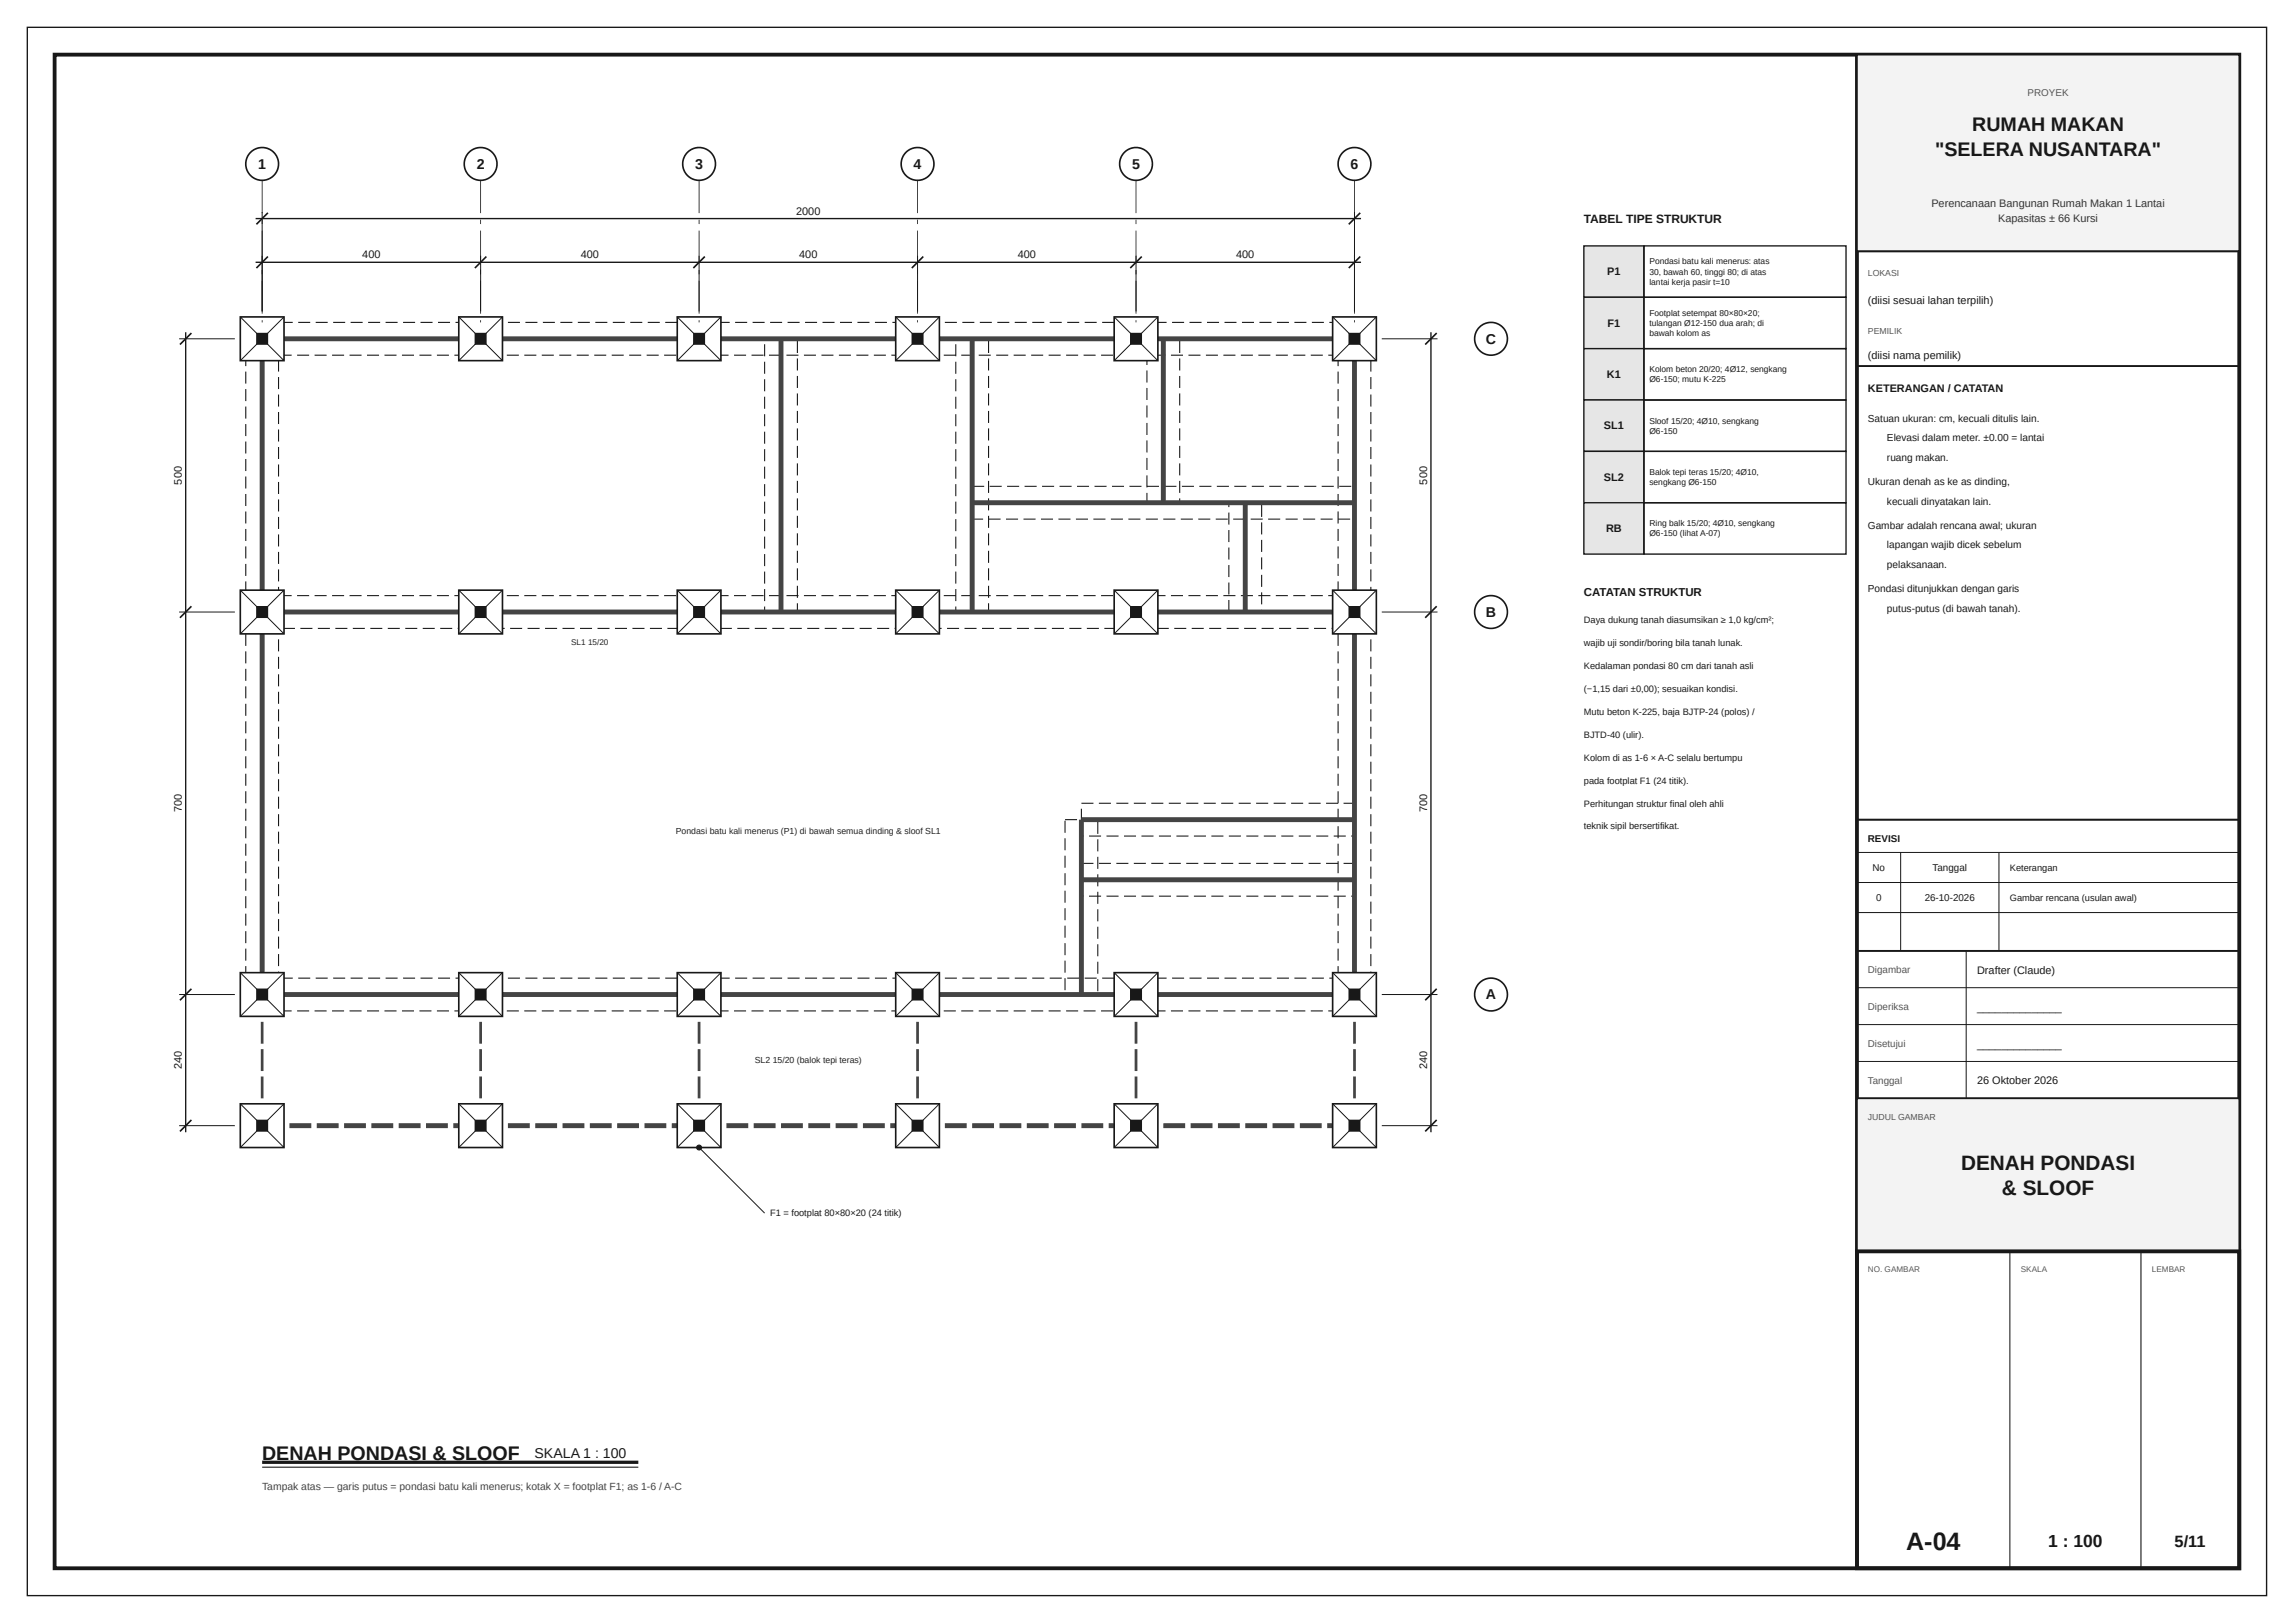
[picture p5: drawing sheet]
<svg xmlns="http://www.w3.org/2000/svg" width="420mm" height="297mm" viewBox="0 0 420 297" stroke-linecap="round" stroke-linejoin="round" font-family="sans-serif">
<defs><g id="words">
<text font-size="4.6" fill="#15191d" x="349" y="283.6">A-04</text>
<g font-size="3.8" fill="#15191d">
<text x="359.1" y="214">DENAH PONDASI</text>
<text x="366.6" y="218.6">&amp; SLOOF</text>
</g>
<g font-size="3.6" fill="#15191d">
<text x="354.3" y="28.5">&quot;SELERA NUSANTARA&quot;</text>
<text x="361.1" y="24">RUMAH MAKAN</text>
<text x="48" y="267.3">DENAH PONDASI &amp; SLOOF</text>
</g>
<text font-size="3.2" fill="#15191d" x="375" y="283.1">1 : 100</text>
<text font-size="3" fill="#15191d" x="398.2" y="283">5/11</text>
<g font-size="2.6" fill="#15191d">
<text x="47.3" y="30.9">1</text>
<text x="87.3" y="30.9">2</text>
<text x="127.3" y="30.9">3</text>
<text x="167.3" y="30.9">4</text>
<text x="207.3" y="30.9">5</text>
<text x="247.3" y="30.9">6</text>
<text x="272.1" y="62.9">C</text>
<text x="272.1" y="112.9">B</text>
<text x="272.1" y="182.9">A</text>
<text x="97.9" y="266.9">SKALA 1 : 100</text>
</g>
<text font-size="2.2" fill="#15191d" x="290" y="40.8">TABEL TIPE STRUKTUR</text>
<text font-size="2.1" fill="#15191d" x="290" y="109.1">CATATAN STRUKTUR</text>
<g font-size="2" fill="#15191d">
<text x="145.8" y="39.3">2000</text>
<text x="66.3" y="47.3">400</text>
<text x="106.3" y="47.3">400</text>
<text x="146.3" y="47.3">400</text>
<text x="186.3" y="47.3">400</text>
<text x="226.3" y="47.3">400</text>
<text x="294.3" y="50.4">P1</text>
<text x="294.3" y="59.8">F1</text>
<text x="342" y="55.7">(diisi sesuai lahan terpilih)</text>
<text x="342" y="65.7">(diisi nama pemilik)</text>
<text x="294.2" y="69.2">K1</text>
<text x="342" y="71.7">KETERANGAN / CATATAN</text>
<text x="293.7" y="78.6">SL1</text>
<text x="33.3" y="88.7" transform="rotate(-90 33.3 88.7)">500</text>
<text x="261.3" y="88.7" transform="rotate(-90 261.3 88.7)">500</text>
<text x="293.7" y="88">SL2</text>
<text x="294.1" y="97.4">RB</text>
<text x="33.3" y="148.7" transform="rotate(-90 33.3 148.7)">700</text>
<text x="261.3" y="148.7" transform="rotate(-90 261.3 148.7)">700</text>
<text x="362" y="178.2">Drafter (Claude)</text>
<text x="362" y="184.9">______________</text>
<text x="362" y="191.7">______________</text>
<text x="33.3" y="195.7" transform="rotate(-90 33.3 195.7)">240</text>
<text x="261.3" y="195.7" transform="rotate(-90 261.3 195.7)">240</text>
<text x="362" y="198.4">26 Oktober 2026</text>
</g>
<g font-size="2" fill="#333">
<text x="353.6" y="37.8">Perencanaan Bangunan Rumah Makan 1 Lantai</text>
<text x="365.8" y="40.5">Kapasitas ± 66 Kursi</text>
</g>
<text font-size="1.9" fill="#444" x="48" y="272.7">Tampak atas — garis putus = pondasi batu kali menerus; kotak X = footplat F1; as 1-6 / A-C</text>
<g font-size="1.8" fill="#555">
<text x="371.2" y="17.6">PROYEK</text>
<text x="342" y="178.1">Digambar</text>
<text x="342" y="184.9">Diperiksa</text>
<text x="342" y="191.6">Disetujui</text>
<text x="342" y="198.4">Tanggal</text>
</g>
<g font-size="1.8" fill="#15191d">
<text x="342" y="77.1">Satuan ukuran: cm, kecuali ditulis lain.</text>
<text x="345.5" y="80.7">Elevasi dalam meter. ±0.00 = lantai</text>
<text x="342" y="88.7">Ukuran denah as ke as dinding,</text>
<text x="345.5" y="84.3">ruang makan.</text>
<text x="345.5" y="92.3">kecuali dinyatakan lain.</text>
<text x="342" y="96.7">Gambar adalah rencana awal; ukuran</text>
<text x="345.5" y="100.3">lapangan wajib dicek sebelum</text>
<text x="345.5" y="103.9">pelaksanaan.</text>
<text x="342" y="108.3">Pondasi ditunjukkan dengan garis</text>
<text x="345.5" y="111.9">putus-putus (di bawah tanah).</text>
<text x="342" y="154.1">REVISI</text>
<text x="342.8" y="159.4">No</text>
<text x="353.8" y="159.4">Tanggal</text>
<text x="343.5" y="164.9">0</text>
<text x="352.4" y="164.9">26-10-2026</text>
</g>
<g font-size="1.7" fill="#15191d">
<text x="290" y="114">Daya dukung tanah diasumsikan ≥ 1,0 kg/cm²;</text>
<text x="290" y="118.2">wajib uji sondir/boring bila tanah lunak.</text>
<text x="290" y="122.4">Kedalaman pondasi 80 cm dari tanah asli</text>
<text x="290" y="126.6">(−1,15 dari ±0,00); sesuaikan kondisi.</text>
<text x="290" y="130.8">Mutu beton K-225, baja BJTP-24 (polos) /</text>
<text x="290" y="135">BJTD-40 (ulir).</text>
<text x="290" y="139.2">Kolom di as 1-6 × A-C selalu bertumpu</text>
<text x="290" y="143.4">pada footplat F1 (24 titik).</text>
<text x="290" y="147.6">Perhitungan struktur final oleh ahli</text>
<text x="290" y="151.8">teknik sipil bersertifikat.</text>
<text x="368" y="159.4">Keterangan</text>
<text x="368" y="164.9">Gambar rencana (usulan awal)</text>
<text x="141" y="222.6">F1 = footplat 80×80×20 (24 titik)</text>
</g>
<g font-size="1.6" fill="#555">
<text x="342" y="50.6">LOKASI</text>
<text x="342" y="61.1">PEMILIK</text>
<text x="342" y="205">JUDUL GAMBAR</text>
</g>
<g font-size="1.6" fill="#222">
<text x="123.7" y="152.6">Pondasi batu kali menerus (P1) di bawah semua dinding &amp; sloof SL1</text>
<text x="138.2" y="194.6">SL2</text>
<text x="141.5" y="194.6">15/20 (balok tepi teras)</text>
</g>
<g font-size="1.5" fill="#15191d">
<text x="302" y="48.4">Pondasi batu kali menerus: atas</text>
<text x="302" y="50.2">30, bawah 60, tinggi 80; di atas</text>
<text x="302" y="52.1">lantai kerja pasir t=10</text>
<text x="302" y="57.8">Footplat setempat 80×80×20;</text>
<text x="302" y="59.6">tulangan Ø12-150 dua arah; di</text>
<text x="302" y="61.5">bawah kolom as</text>
<text x="302" y="68.1">Kolom beton 20/20; 4Ø12, sengkang</text>
<text x="302" y="70">Ø6-150; mutu K-225</text>
<text x="302" y="77.5">Sloof 15/20; 4Ø10, sengkang</text>
<text x="302" y="79.4">Ø6-150</text>
<text x="302" y="86.9">Balok tepi teras 15/20; 4Ø10,</text>
<text x="302" y="88.8">sengkang Ø6-150</text>
<text x="302" y="96.3">Ring balk 15/20; 4Ø10, sengkang</text>
<text x="302" y="98.2">Ø6-150 (lihat A-07)</text>
</g>
<g font-size="1.5" fill="#222">
<text x="104.6" y="118">SL1</text>
<text x="107.7" y="118">15/20</text>
</g>
<g font-size="1.5" fill="#555">
<text x="342" y="232.7">NO. GAMBAR</text>
<text x="370" y="232.7">SKALA</text>
<text x="394" y="232.7">LEMBAR</text>
</g>
</g></defs>
<path d="M48 62h200v120h-200zM143 62v50M178 62v50M213 62v30M178 92h70M228 92v20M48 112h200M248 150h-50v32M198 161h50" fill="none" stroke="#aaa" stroke-width=".18"/>
<g fill="#15191d">
<path d="M48.2 58.9h2.2v.2h-2.2zM51.4 58.9h2.2v.2h-2.2zM54.6 58.9h2.2v.2h-2.2zM57.8 58.9h2.2v.2h-2.2zM61 58.9h2.2v.2h-2.2zM64.2 58.9h2.2v.2h-2.2zM67.4 58.9h2.2v.2h-2.2zM70.6 58.9h2.2v.2h-2.2zM73.8 58.9h2.2v.2h-2.2zM77 58.9h2.2v.2h-2.2zM80.2 58.9h2.2v.2h-2.2zM83.4 58.9h2.2v.2h-2.2zM86.6 58.9h2.2v.2h-2.2zM89.8 58.9h2.2v.2h-2.2zM93 58.9h2.2v.2h-2.2zM96.2 58.9h2.2v.2h-2.2zM99.4 58.9h2.2v.2h-2.2zM102.6 58.9h2.2v.2h-2.2zM105.8 58.9h2.2v.2h-2.2zM109 58.9h2.2v.2h-2.2zM112.2 58.9h2.2v.2h-2.2zM115.4 58.9h2.2v.2h-2.2zM118.6 58.9h2.2v.2h-2.2zM121.8 58.9h2.2v.2h-2.2zM125 58.9h2.2v.2h-2.2zM128.2 58.9h2.2v.2h-2.2zM131.4 58.9h2.2v.2h-2.2zM134.6 58.9h2.2v.2h-2.2zM137.8 58.9h2.2v.2h-2.2zM141 58.9h2.2v.2h-2.2zM144.2 58.9h2.2v.2h-2.2zM147.4 58.9h2.2v.2h-2.2zM150.6 58.9h2.2v.2h-2.2zM153.8 58.9h2.2v.2h-2.2zM157 58.9h2.2v.2h-2.2zM160.2 58.9h2.2v.2h-2.2zM163.4 58.9h2.2v.2h-2.2zM166.6 58.9h2.2v.2h-2.2zM169.8 58.9h2.2v.2h-2.2zM173 58.9h2.2v.2h-2.2zM176.2 58.9h2.2v.2h-2.2zM179.4 58.9h2.2v.2h-2.2zM182.6 58.9h2.2v.2h-2.2zM185.8 58.9h2.2v.2h-2.2zM189 58.9h2.2v.2h-2.2zM192.2 58.9h2.2v.2h-2.2zM195.4 58.9h2.2v.2h-2.2zM198.6 58.9h2.2v.2h-2.2zM201.8 58.9h2.2v.2h-2.2zM205 58.9h2.2v.2h-2.2zM208.2 58.9h2.2v.2h-2.2zM211.4 58.9h2.2v.2h-2.2zM214.6 58.9h2.2v.2h-2.2zM217.8 58.9h2.2v.2h-2.2zM221 58.9h2.2v.2h-2.2zM224.2 58.9h2.2v.2h-2.2zM227.4 58.9h2.2v.2h-2.2zM230.6 58.9h2.2v.2h-2.2zM233.8 58.9h2.2v.2h-2.2zM237 58.9h2.2v.2h-2.2zM240.2 58.9h2.2v.2h-2.2zM243.4 58.9h2.2v.2h-2.2zM246.6 58.9h2.2v.2h-2.2zM249.8 58.9h1.3v1.1h-.2v-1h.1v.1h-1.2zM250.9 61h.2v2.2h-.2zM249.6 64.9h1.4v.1h-.1v-.8h.2v.9h-1.5zM246.4 64.9h2.2v.2h-2.2zM243.2 64.9h2.2v.2h-2.2zM240 64.9h2.2v.2h-2.2zM236.8 64.9h2.2v.2h-2.2zM233.6 64.9h2.2v.2h-2.2zM230.4 64.9h2.2v.2h-2.2zM227.2 64.9h2.2v.2h-2.2zM224 64.9h2.2v.2h-2.2zM220.8 64.9h2.2v.2h-2.2zM217.6 64.9h2.2v.2h-2.2zM214.4 64.9h2.2v.2h-2.2zM211.2 64.9h2.2v.2h-2.2zM208 64.9h2.2v.2h-2.2zM204.8 64.9h2.2v.2h-2.2zM201.6 64.9h2.2v.2h-2.2zM198.4 64.9h2.2v.2h-2.2zM195.2 64.9h2.2v.2h-2.2zM192 64.9h2.2v.2h-2.2zM188.8 64.9h2.2v.2h-2.2zM185.6 64.9h2.2v.2h-2.2zM182.4 64.9h2.2v.2h-2.2zM179.2 64.9h2.2v.2h-2.2zM176 64.9h2.2v.2h-2.2zM172.8 64.9h2.2v.2h-2.2zM169.6 64.9h2.2v.2h-2.2zM166.4 64.9h2.2v.2h-2.2zM163.2 64.9h2.2v.2h-2.2zM160 64.9h2.2v.2h-2.2zM156.8 64.9h2.2v.2h-2.2zM153.6 64.9h2.2v.2h-2.2zM150.4 64.9h2.2v.2h-2.2zM147.2 64.9h2.2v.2h-2.2zM144 64.9h2.2v.2h-2.2zM140.8 64.9h2.2v.2h-2.2zM137.6 64.9h2.2v.2h-2.2zM134.4 64.9h2.2v.2h-2.2zM131.2 64.9h2.2v.2h-2.2zM128 64.9h2.2v.2h-2.2zM124.8 64.9h2.2v.2h-2.2zM121.6 64.9h2.2v.2h-2.2zM118.4 64.9h2.2v.2h-2.2zM115.2 64.9h2.2v.2h-2.2zM112 64.9h2.2v.2h-2.2zM108.8 64.9h2.2v.2h-2.2zM105.6 64.9h2.2v.2h-2.2zM102.4 64.9h2.2v.2h-2.2zM99.2 64.9h2.2v.2h-2.2zM96 64.9h2.2v.2h-2.2zM92.8 64.9h2.2v.2h-2.2zM89.6 64.9h2.2v.2h-2.2zM86.4 64.9h2.2v.2h-2.2zM83.2 64.9h2.2v.2h-2.2zM80 64.9h2.2v.2h-2.2zM76.8 64.9h2.2v.2h-2.2zM73.6 64.9h2.2v.2h-2.2zM70.4 64.9h2.2v.2h-2.2zM67.2 64.9h2.2v.2h-2.2zM64 64.9h2.2v.2h-2.2zM60.8 64.9h2.2v.2h-2.2zM57.6 64.9h2.2v.2h-2.2zM54.4 64.9h2.2v.2h-2.2zM51.2 64.9h2.2v.2h-2.2zM48 64.9h2.2v.2h-2.2zM44.9 64.8h.2l-.1 .2v-.1h2v.2h-2.1zM44.9 61.6h.2v2.2h-.2zM44.9 58.9h2.3v.2h-2.2v-.1h.1v1.6h-.2z"/>
<path d="M48.2 178.9h2.2v.2h-2.2zM51.4 178.9h2.2v.2h-2.2zM54.6 178.9h2.2v.2h-2.2zM57.8 178.9h2.2v.2h-2.2zM61 178.9h2.2v.2h-2.2zM64.2 178.9h2.2v.2h-2.2zM67.4 178.9h2.2v.2h-2.2zM70.6 178.9h2.2v.2h-2.2zM73.8 178.9h2.2v.2h-2.2zM77 178.9h2.2v.2h-2.2zM80.2 178.9h2.2v.2h-2.2zM83.4 178.9h2.2v.2h-2.2zM86.6 178.9h2.2v.2h-2.2zM89.8 178.9h2.2v.2h-2.2zM93 178.9h2.2v.2h-2.2zM96.2 178.9h2.2v.2h-2.2zM99.4 178.9h2.2v.2h-2.2zM102.6 178.9h2.2v.2h-2.2zM105.8 178.9h2.2v.2h-2.2zM109 178.9h2.2v.2h-2.2zM112.2 178.9h2.2v.2h-2.2zM115.4 178.9h2.2v.2h-2.2zM118.6 178.9h2.2v.2h-2.2zM121.8 178.9h2.2v.2h-2.2zM125 178.9h2.2v.2h-2.2zM128.2 178.9h2.2v.2h-2.2zM131.4 178.9h2.2v.2h-2.2zM134.6 178.9h2.2v.2h-2.2zM137.8 178.9h2.2v.2h-2.2zM141 178.9h2.2v.2h-2.2zM144.2 178.9h2.2v.2h-2.2zM147.4 178.9h2.2v.2h-2.2zM150.6 178.9h2.2v.2h-2.2zM153.8 178.9h2.2v.2h-2.2zM157 178.9h2.2v.2h-2.2zM160.2 178.9h2.2v.2h-2.2zM163.4 178.9h2.2v.2h-2.2zM166.6 178.9h2.2v.2h-2.2zM169.8 178.9h2.2v.2h-2.2zM173 178.9h2.2v.2h-2.2zM176.2 178.9h2.2v.2h-2.2zM179.4 178.9h2.2v.2h-2.2zM182.6 178.9h2.2v.2h-2.2zM185.8 178.9h2.2v.2h-2.2zM189 178.9h2.2v.2h-2.2zM192.2 178.9h2.2v.2h-2.2zM195.4 178.9h2.2v.2h-2.2zM198.6 178.9h2.2v.2h-2.2zM201.8 178.9h2.2v.2h-2.2zM205 178.9h2.2v.2h-2.2zM208.2 178.9h2.2v.2h-2.2zM211.4 178.9h2.2v.2h-2.2zM214.6 178.9h2.2v.2h-2.2zM217.8 178.9h2.2v.2h-2.2zM221 178.9h2.2v.2h-2.2zM224.2 178.9h2.2v.2h-2.2zM227.4 178.9h2.2v.2h-2.2zM230.6 178.9h2.2v.2h-2.2zM233.8 178.9h2.2v.2h-2.2zM237 178.9h2.2v.2h-2.2zM240.2 178.9h2.2v.2h-2.2zM243.4 178.9h2.2v.2h-2.2zM246.6 178.9h2.2v.2h-2.2zM249.8 178.9h1.3v1.1h-.2v-1h.1v.1h-1.2zM250.9 181h.2v2.2h-.2zM249.6 184.9h1.4v.1h-.1v-.8h.2v.9h-1.5zM246.4 184.9h2.2v.2h-2.2zM243.2 184.9h2.2v.2h-2.2zM240 184.9h2.2v.2h-2.2zM236.8 184.9h2.2v.2h-2.2zM233.6 184.9h2.2v.2h-2.2zM230.4 184.9h2.2v.2h-2.2zM227.2 184.9h2.2v.2h-2.2zM224 184.9h2.2v.2h-2.2zM220.8 184.9h2.2v.2h-2.2zM217.6 184.9h2.2v.2h-2.2zM214.4 184.9h2.2v.2h-2.2zM211.2 184.9h2.2v.2h-2.2zM208 184.9h2.2v.2h-2.2zM204.8 184.9h2.2v.2h-2.2zM201.6 184.9h2.2v.2h-2.2zM198.4 184.9h2.2v.2h-2.2zM195.2 184.9h2.2v.2h-2.2zM192 184.9h2.2v.2h-2.2zM188.8 184.9h2.2v.2h-2.2zM185.6 184.9h2.2v.2h-2.2zM182.4 184.9h2.2v.2h-2.2zM179.2 184.9h2.2v.2h-2.2zM176 184.9h2.2v.2h-2.2zM172.8 184.9h2.2v.2h-2.2zM169.6 184.9h2.2v.2h-2.2zM166.4 184.9h2.2v.2h-2.2zM163.2 184.9h2.2v.2h-2.2zM160 184.9h2.2v.2h-2.2zM156.8 184.9h2.2v.2h-2.2zM153.6 184.9h2.2v.2h-2.2zM150.4 184.9h2.2v.2h-2.2zM147.2 184.9h2.2v.2h-2.2zM144 184.9h2.2v.2h-2.2zM140.8 184.9h2.2v.2h-2.2zM137.6 184.9h2.2v.2h-2.2zM134.4 184.9h2.2v.2h-2.2zM131.2 184.9h2.2v.2h-2.2zM128 184.9h2.2v.2h-2.2zM124.8 184.9h2.2v.2h-2.2zM121.6 184.9h2.2v.2h-2.2zM118.4 184.9h2.2v.2h-2.2zM115.2 184.9h2.2v.2h-2.2zM112 184.9h2.2v.2h-2.2zM108.8 184.9h2.2v.2h-2.2zM105.6 184.9h2.2v.2h-2.2zM102.4 184.9h2.2v.2h-2.2zM99.2 184.9h2.2v.2h-2.2zM96 184.9h2.2v.2h-2.2zM92.8 184.9h2.2v.2h-2.2zM89.6 184.9h2.2v.2h-2.2zM86.4 184.9h2.2v.2h-2.2zM83.2 184.9h2.2v.2h-2.2zM80 184.9h2.2v.2h-2.2zM76.8 184.9h2.2v.2h-2.2zM73.6 184.9h2.2v.2h-2.2zM70.4 184.9h2.2v.2h-2.2zM67.2 184.9h2.2v.2h-2.2zM64 184.9h2.2v.2h-2.2zM60.8 184.9h2.2v.2h-2.2zM57.6 184.9h2.2v.2h-2.2zM54.4 184.9h2.2v.2h-2.2zM51.2 184.9h2.2v.2h-2.2zM48 184.9h2.2v.2h-2.2zM44.9 184.8h.2l-.1 .2v-.1h2v.2h-2.1zM44.9 181.6h.2v2.2h-.2zM44.9 178.9h2.3v.2h-2.2v-.1h.1v1.6h-.2z"/>
<path d="M48.2 58.9h2.2v.2h-2.2zM50.9 59.4h.2v2.2h-.2zM50.9 62.6h.2v2.2h-.2zM50.9 65.8h.2v2.2h-.2zM50.9 69h.2v2.2h-.2zM50.9 72.2h.2v2.2h-.2zM50.9 75.4h.2v2.2h-.2zM50.9 78.6h.2v2.2h-.2zM50.9 81.8h.2v2.2h-.2zM50.9 85h.2v2.2h-.2zM50.9 88.2h.2v2.2h-.2zM50.9 91.4h.2v2.2h-.2zM50.9 94.6h.2v2.2h-.2zM50.9 97.8h.2v2.2h-.2zM50.9 101h.2v2.2h-.2zM50.9 104.2h.2v2.2h-.2zM50.9 107.4h.2v2.2h-.2zM50.9 110.6h.2v2.2h-.2zM50.9 113.8h.2v2.2h-.2zM50.9 117h.2v2.2h-.2zM50.9 120.2h.2v2.2h-.2zM50.9 123.4h.2v2.2h-.2zM50.9 126.6h.2v2.2h-.2zM50.9 129.8h.2v2.2h-.2zM50.9 133h.2v2.2h-.2zM50.9 136.2h.2v2.2h-.2zM50.9 139.4h.2v2.2h-.2zM50.9 142.6h.2v2.2h-.2zM50.9 145.8h.2v2.2h-.2zM50.9 149h.2v2.2h-.2zM50.9 152.2h.2v2.2h-.2zM50.9 155.4h.2v2.2h-.2zM50.9 158.6h.2v2.2h-.2zM50.9 161.8h.2v2.2h-.2zM50.9 165h.2v2.2h-.2zM50.9 168.2h.2v2.2h-.2zM50.9 171.4h.2v2.2h-.2zM50.9 174.6h.2v2.2h-.2zM50.9 177.8h.2v2.2h-.2zM50.9 181h.2v2.2h-.2zM49.6 184.9h1.4v.1h-.1v-.8h.2v.9h-1.5zM46.4 184.9h2.2v.2h-2.2zM44.9 183.2h.2v1.8h-.1v-.1h.4v.2h-.5zM44.9 180h.2v2.2h-.2zM44.9 176.8h.2v2.2h-.2zM44.9 173.6h.2v2.2h-.2zM44.9 170.4h.2v2.2h-.2zM44.9 167.2h.2v2.2h-.2zM44.9 164h.2v2.2h-.2zM44.9 160.8h.2v2.2h-.2zM44.9 157.6h.2v2.2h-.2zM44.9 154.4h.2v2.2h-.2zM44.9 151.2h.2v2.2h-.2zM44.9 148h.2v2.2h-.2zM44.9 144.8h.2v2.2h-.2zM44.9 141.6h.2v2.2h-.2zM44.9 138.4h.2v2.2h-.2zM44.9 135.2h.2v2.2h-.2zM44.9 132h.2v2.2h-.2zM44.9 128.8h.2v2.2h-.2zM44.9 125.6h.2v2.2h-.2zM44.9 122.4h.2v2.2h-.2zM44.9 119.2h.2v2.2h-.2zM44.9 116h.2v2.2h-.2zM44.9 112.8h.2v2.2h-.2zM44.9 109.6h.2v2.2h-.2zM44.9 106.4h.2v2.2h-.2zM44.9 103.2h.2v2.2h-.2zM44.9 100h.2v2.2h-.2zM44.9 96.8h.2v2.2h-.2zM44.9 93.6h.2v2.2h-.2zM44.9 90.4h.2v2.2h-.2zM44.9 87.2h.2v2.2h-.2zM44.9 84h.2v2.2h-.2zM44.9 80.8h.2v2.2h-.2zM44.9 77.6h.2v2.2h-.2zM44.9 74.4h.2v2.2h-.2zM44.9 71.2h.2v2.2h-.2zM44.9 68h.2v2.2h-.2zM44.9 64.8h.2v2.2h-.2zM44.9 61.6h.2v2.2h-.2zM44.9 58.9h2.3v.2h-2.2v-.1h.1v1.6h-.2z"/>
<path d="M248.2 58.9h2.2v.2h-2.2zM250.9 59.4h.2v2.2h-.2zM250.9 62.6h.2v2.2h-.2zM250.9 65.8h.2v2.2h-.2zM250.9 69h.2v2.2h-.2zM250.9 72.2h.2v2.2h-.2zM250.9 75.4h.2v2.2h-.2zM250.9 78.6h.2v2.2h-.2zM250.9 81.8h.2v2.2h-.2zM250.9 85h.2v2.2h-.2zM250.9 88.2h.2v2.2h-.2zM250.9 91.4h.2v2.2h-.2zM250.9 94.6h.2v2.2h-.2zM250.9 97.8h.2v2.2h-.2zM250.9 101h.2v2.2h-.2zM250.9 104.2h.2v2.2h-.2zM250.9 107.4h.2v2.2h-.2zM250.9 110.6h.2v2.2h-.2zM250.9 113.8h.2v2.2h-.2zM250.9 117h.2v2.2h-.2zM250.9 120.2h.2v2.2h-.2zM250.9 123.4h.2v2.2h-.2zM250.9 126.6h.2v2.2h-.2zM250.9 129.8h.2v2.2h-.2zM250.9 133h.2v2.2h-.2zM250.9 136.2h.2v2.2h-.2zM250.9 139.4h.2v2.2h-.2zM250.9 142.6h.2v2.2h-.2zM250.9 145.8h.2v2.2h-.2zM250.9 149h.2v2.2h-.2zM250.9 152.2h.2v2.2h-.2zM250.9 155.4h.2v2.2h-.2zM250.9 158.6h.2v2.2h-.2zM250.9 161.8h.2v2.2h-.2zM250.9 165h.2v2.2h-.2zM250.9 168.2h.2v2.2h-.2zM250.9 171.4h.2v2.2h-.2zM250.9 174.6h.2v2.2h-.2zM250.9 177.8h.2v2.2h-.2zM250.9 181h.2v2.2h-.2zM249.6 184.9h1.4v.1h-.1v-.8h.2v.9h-1.5zM246.4 184.9h2.2v.2h-2.2zM244.9 183.2h.2v1.8h-.1v-.1h.4v.2h-.5zM244.9 180h.2v2.2h-.2zM244.9 176.8h.2v2.2h-.2zM244.9 173.6h.2v2.2h-.2zM244.9 170.4h.2v2.2h-.2zM244.9 167.2h.2v2.2h-.2zM244.9 164h.2v2.2h-.2zM244.9 160.8h.2v2.2h-.2zM244.9 157.6h.2v2.2h-.2zM244.9 154.4h.2v2.2h-.2zM244.9 151.2h.2v2.2h-.2zM244.9 148h.2v2.2h-.2zM244.9 144.8h.2v2.2h-.2zM244.9 141.6h.2v2.2h-.2zM244.9 138.4h.2v2.2h-.2zM244.9 135.2h.2v2.2h-.2zM244.9 132h.2v2.2h-.2zM244.9 128.8h.2v2.2h-.2zM244.9 125.6h.2v2.2h-.2zM244.9 122.4h.2v2.2h-.2zM244.9 119.2h.2v2.2h-.2zM244.9 116h.2v2.2h-.2zM244.9 112.8h.2v2.2h-.2zM244.9 109.6h.2v2.2h-.2zM244.9 106.4h.2v2.2h-.2zM244.9 103.2h.2v2.2h-.2zM244.9 100h.2v2.2h-.2zM244.9 96.8h.2v2.2h-.2zM244.9 93.6h.2v2.2h-.2zM244.9 90.4h.2v2.2h-.2zM244.9 87.2h.2v2.2h-.2zM244.9 84h.2v2.2h-.2zM244.9 80.8h.2v2.2h-.2zM244.9 77.6h.2v2.2h-.2zM244.9 74.4h.2v2.2h-.2zM244.9 71.2h.2v2.2h-.2zM244.9 68h.2v2.2h-.2zM244.9 64.8h.2v2.2h-.2zM244.9 61.6h.2v2.2h-.2zM244.9 58.9h2.3v.2h-2.2v-.1h.1v1.6h-.2z"/>
<path d="M51.2 108.9h2.2v.2h-2.2zM54.4 108.9h2.2v.2h-2.2zM57.6 108.9h2.2v.2h-2.2zM60.8 108.9h2.2v.2h-2.2zM64 108.9h2.2v.2h-2.2zM67.2 108.9h2.2v.2h-2.2zM70.4 108.9h2.2v.2h-2.2zM73.6 108.9h2.2v.2h-2.2zM76.8 108.9h2.2v.2h-2.2zM80 108.9h2.2v.2h-2.2zM83.2 108.9h2.2v.2h-2.2zM86.4 108.9h2.2v.2h-2.2zM89.6 108.9h2.2v.2h-2.2zM92.8 108.9h2.2v.2h-2.2zM96 108.9h2.2v.2h-2.2zM99.2 108.9h2.2v.2h-2.2zM102.4 108.9h2.2v.2h-2.2zM105.6 108.9h2.2v.2h-2.2zM108.8 108.9h2.2v.2h-2.2zM112 108.9h2.2v.2h-2.2zM115.2 108.9h2.2v.2h-2.2zM118.4 108.9h2.2v.2h-2.2zM121.6 108.9h2.2v.2h-2.2zM124.8 108.9h2.2v.2h-2.2zM128 108.9h2.2v.2h-2.2zM131.2 108.9h2.2v.2h-2.2zM134.4 108.9h2.2v.2h-2.2zM137.6 108.9h2.2v.2h-2.2zM140.8 108.9h2.2v.2h-2.2zM144 108.9h2.2v.2h-2.2zM147.2 108.9h2.2v.2h-2.2zM150.4 108.9h2.2v.2h-2.2zM153.6 108.9h2.2v.2h-2.2zM156.8 108.9h2.2v.2h-2.2zM160 108.9h2.2v.2h-2.2zM163.2 108.9h2.2v.2h-2.2zM166.4 108.9h2.2v.2h-2.2zM169.6 108.9h2.2v.2h-2.2zM172.8 108.9h2.2v.2h-2.2zM176 108.9h2.2v.2h-2.2zM179.2 108.9h2.2v.2h-2.2zM182.4 108.9h2.2v.2h-2.2zM185.6 108.9h2.2v.2h-2.2zM188.8 108.9h2.2v.2h-2.2zM192 108.9h2.2v.2h-2.2zM195.2 108.9h2.2v.2h-2.2zM198.4 108.9h2.2v.2h-2.2zM201.6 108.9h2.2v.2h-2.2zM204.8 108.9h2.2v.2h-2.2zM208 108.9h2.2v.2h-2.2zM211.2 108.9h2.2v.2h-2.2zM214.4 108.9h2.2v.2h-2.2zM217.6 108.9h2.2v.2h-2.2zM220.8 108.9h2.2v.2h-2.2zM224 108.9h2.2v.2h-2.2zM227.2 108.9h2.2v.2h-2.2zM230.4 108.9h2.2v.2h-2.2zM233.6 108.9h2.2v.2h-2.2zM236.8 108.9h2.2v.2h-2.2zM240 108.9h2.2v.2h-2.2zM243.2 108.9h2.2v.2h-2.2zM246.4 108.9h1.7v.7h-.2v-.6h.1v.1h-1.6zM247.9 110.6h.2v2.2h-.2zM247.9 113.8h.2v1.3h-1.1v-.2h1v.1h-.1zM243.8 114.9h2.2v.2h-2.2zM240.6 114.9h2.2v.2h-2.2zM237.4 114.9h2.2v.2h-2.2zM234.2 114.9h2.2v.2h-2.2zM231 114.9h2.2v.2h-2.2zM227.8 114.9h2.2v.2h-2.2zM224.6 114.9h2.2v.2h-2.2zM221.4 114.9h2.2v.2h-2.2zM218.2 114.9h2.2v.2h-2.2zM215 114.9h2.2v.2h-2.2zM211.8 114.9h2.2v.2h-2.2zM208.6 114.9h2.2v.2h-2.2zM205.4 114.9h2.2v.2h-2.2zM202.2 114.9h2.2v.2h-2.2zM199 114.9h2.2v.2h-2.2zM195.8 114.9h2.2v.2h-2.2zM192.6 114.9h2.2v.2h-2.2zM189.4 114.9h2.2v.2h-2.2zM186.2 114.9h2.2v.2h-2.2zM183 114.9h2.2v.2h-2.2zM179.8 114.9h2.2v.2h-2.2zM176.6 114.9h2.2v.2h-2.2zM173.4 114.9h2.2v.2h-2.2zM170.2 114.9h2.2v.2h-2.2zM167 114.9h2.2v.2h-2.2zM163.8 114.9h2.2v.2h-2.2zM160.6 114.9h2.2v.2h-2.2zM157.4 114.9h2.2v.2h-2.2zM154.2 114.9h2.2v.2h-2.2zM151 114.9h2.2v.2h-2.2zM147.8 114.9h2.2v.2h-2.2zM144.6 114.9h2.2v.2h-2.2zM141.4 114.9h2.2v.2h-2.2zM138.2 114.9h2.2v.2h-2.2zM135 114.9h2.2v.2h-2.2zM131.8 114.9h2.2v.2h-2.2zM128.6 114.9h2.2v.2h-2.2zM125.4 114.9h2.2v.2h-2.2zM122.2 114.9h2.2v.2h-2.2zM119 114.9h2.2v.2h-2.2zM115.8 114.9h2.2v.2h-2.2zM112.6 114.9h2.2v.2h-2.2zM109.4 114.9h2.2v.2h-2.2zM106.2 114.9h2.2v.2h-2.2zM103 114.9h2.2v.2h-2.2zM99.8 114.9h2.2v.2h-2.2zM96.6 114.9h2.2v.2h-2.2zM93.4 114.9h2.2v.2h-2.2zM90.2 114.9h2.2v.2h-2.2zM87 114.9h2.2v.2h-2.2zM83.8 114.9h2.2v.2h-2.2zM80.6 114.9h2.2v.2h-2.2zM77.4 114.9h2.2v.2h-2.2zM74.2 114.9h2.2v.2h-2.2zM71 114.9h2.2v.2h-2.2zM67.8 114.9h2.2v.2h-2.2zM64.6 114.9h2.2v.2h-2.2zM61.4 114.9h2.2v.2h-2.2zM58.2 114.9h2.2v.2h-2.2zM55 114.9h2.2v.2h-2.2zM51.8 114.9h2.2v.2h-2.2zM48.6 114.9h2.2v.2h-2.2zM47.9 112.4h.2v2.2h-.2zM47.9 109.2h.2v2.2h-.2zM48 108.9h2.2v.2h-2.2z"/>
<path d="M143.2 61.9h2.2v.2h-2.2zM145.9 62.4h.2v2.2h-.2zM145.9 65.6h.2v2.2h-.2zM145.9 68.8h.2v2.2h-.2zM145.9 72h.2v2.2h-.2zM145.9 75.2h.2v2.2h-.2zM145.9 78.4h.2v2.2h-.2zM145.9 81.6h.2v2.2h-.2zM145.9 84.8h.2v2.2h-.2zM145.9 88h.2v2.2h-.2zM145.9 91.2h.2v2.2h-.2zM145.9 94.4h.2v2.2h-.2zM145.9 97.6h.2v2.2h-.2zM145.9 100.8h.2v2.2h-.2zM145.9 104h.2v2.2h-.2zM145.9 107.2h.2v2.2h-.2zM145.9 110.4h.2v1.7h-.7v-.2h.6v.1h-.1zM142.2 111.9h2.2v.2h-2.2zM139.9 111h.2v1h-.1v-.1h1.2v.2h-1.3zM139.9 107.8h.2v2.2h-.2zM139.9 104.6h.2v2.2h-.2zM139.9 101.4h.2v2.2h-.2zM139.9 98.2h.2v2.2h-.2zM139.9 95h.2v2.2h-.2zM139.9 91.8h.2v2.2h-.2zM139.9 88.6h.2v2.2h-.2zM139.9 85.4h.2v2.2h-.2zM139.9 82.2h.2v2.2h-.2zM139.9 79h.2v2.2h-.2zM139.9 75.8h.2v2.2h-.2zM139.9 72.6h.2v2.2h-.2zM139.9 69.4h.2v2.2h-.2zM139.9 66.2h.2v2.2h-.2zM139.9 63h.2v2.2h-.2zM140 61.9h2.2v.2h-2.2z"/>
<path d="M178.2 61.9h2.2v.2h-2.2zM180.9 62.4h.2v2.2h-.2zM180.9 65.6h.2v2.2h-.2zM180.9 68.8h.2v2.2h-.2zM180.9 72h.2v2.2h-.2zM180.9 75.2h.2v2.2h-.2zM180.9 78.4h.2v2.2h-.2zM180.9 81.6h.2v2.2h-.2zM180.9 84.8h.2v2.2h-.2zM180.9 88h.2v2.2h-.2zM180.9 91.2h.2v2.2h-.2zM180.9 94.4h.2v2.2h-.2zM180.9 97.6h.2v2.2h-.2zM180.9 100.8h.2v2.2h-.2zM180.9 104h.2v2.2h-.2zM180.9 107.2h.2v2.2h-.2zM180.9 110.4h.2v1.7h-.7v-.2h.6v.1h-.1zM177.2 111.9h2.2v.2h-2.2zM174.9 111h.2v1h-.1v-.1h1.2v.2h-1.3zM174.9 107.8h.2v2.2h-.2zM174.9 104.6h.2v2.2h-.2zM174.9 101.4h.2v2.2h-.2zM174.9 98.2h.2v2.2h-.2zM174.9 95h.2v2.2h-.2zM174.9 91.8h.2v2.2h-.2zM174.9 88.6h.2v2.2h-.2zM174.9 85.4h.2v2.2h-.2zM174.9 82.2h.2v2.2h-.2zM174.9 79h.2v2.2h-.2zM174.9 75.8h.2v2.2h-.2zM174.9 72.6h.2v2.2h-.2zM174.9 69.4h.2v2.2h-.2zM174.9 66.2h.2v2.2h-.2zM174.9 63h.2v2.2h-.2zM175 61.9h2.2v.2h-2.2z"/>
<path d="M213.2 61.9h2.2v.2h-2.2zM215.9 62.4h.2v2.2h-.2zM215.9 65.6h.2v2.2h-.2zM215.9 68.8h.2v2.2h-.2zM215.9 72h.2v2.2h-.2zM215.9 75.2h.2v2.2h-.2zM215.9 78.4h.2v2.2h-.2zM215.9 81.6h.2v2.2h-.2zM215.9 84.8h.2v2.2h-.2zM215.9 88h.2v2.2h-.2zM214.6 91.9h1.4v.1h-.1v-.8h.2v.9h-1.5zM211.4 91.9h2.2v.2h-2.2zM209.9 90.2h.2v1.8h-.1v-.1h.4v.2h-.5zM209.9 87h.2v2.2h-.2zM209.9 83.8h.2v2.2h-.2zM209.9 80.6h.2v2.2h-.2zM209.9 77.4h.2v2.2h-.2zM209.9 74.2h.2v2.2h-.2zM209.9 71h.2v2.2h-.2zM209.9 67.8h.2v2.2h-.2zM209.9 64.6h.2v2.2h-.2zM209.9 61.9h2.3v.2h-2.2v-.1h.1v1.6h-.2z"/>
<path d="M181.2 88.9h2.2v.2h-2.2zM184.4 88.9h2.2v.2h-2.2zM187.6 88.9h2.2v.2h-2.2zM190.8 88.9h2.2v.2h-2.2zM194 88.9h2.2v.2h-2.2zM197.2 88.9h2.2v.2h-2.2zM200.4 88.9h2.2v.2h-2.2zM203.6 88.9h2.2v.2h-2.2zM206.8 88.9h2.2v.2h-2.2zM210 88.9h2.2v.2h-2.2zM213.2 88.9h2.2v.2h-2.2zM216.4 88.9h2.2v.2h-2.2zM219.6 88.9h2.2v.2h-2.2zM222.8 88.9h2.2v.2h-2.2zM226 88.9h2.2v.2h-2.2zM229.2 88.9h2.2v.2h-2.2zM232.4 88.9h2.2v.2h-2.2zM235.6 88.9h2.2v.2h-2.2zM238.8 88.9h2.2v.2h-2.2zM242 88.9h2.2v.2h-2.2zM245.2 88.9h2.2v.2h-2.2zM247.9 89.4h.2v2.2h-.2zM247.9 92.6h.2v2.2h-.2zM245 94.9h2.2v.2h-2.2zM241.8 94.9h2.2v.2h-2.2zM238.6 94.9h2.2v.2h-2.2zM235.4 94.9h2.2v.2h-2.2zM232.2 94.9h2.2v.2h-2.2zM229 94.9h2.2v.2h-2.2zM225.8 94.9h2.2v.2h-2.2zM222.6 94.9h2.2v.2h-2.2zM219.4 94.9h2.2v.2h-2.2zM216.2 94.9h2.2v.2h-2.2zM213 94.9h2.2v.2h-2.2zM209.8 94.9h2.2v.2h-2.2zM206.6 94.9h2.2v.2h-2.2zM203.4 94.9h2.2v.2h-2.2zM200.2 94.9h2.2v.2h-2.2zM197 94.9h2.2v.2h-2.2zM193.8 94.9h2.2v.2h-2.2zM190.6 94.9h2.2v.2h-2.2zM187.4 94.9h2.2v.2h-2.2zM184.2 94.9h2.2v.2h-2.2zM181 94.9h2.2v.2h-2.2zM177.9 94.8h.2l-.1 .2v-.1h2v.2h-2.1zM177.9 91.6h.2v2.2h-.2zM177.9 88.9h2.3v.2h-2.2v-.1h.1v1.6h-.2z"/>
<path d="M228.2 91.9h2.2v.2h-2.2zM230.9 92.4h.2v2.2h-.2zM230.9 95.6h.2v2.2h-.2zM230.9 98.8h.2v2.2h-.2zM230.9 102h.2v2.2h-.2zM230.9 105.2h.2v2.2h-.2zM230.9 108.4h.2v2.2h-.2zM229.2 111.9h1.8v.1h-.1v-.4h.2v.5h-1.9zM226 111.9h2.2v.2h-2.2zM224.9 109.8h.2v2.2h-.2zM224.9 106.6h.2v2.2h-.2zM224.9 103.4h.2v2.2h-.2zM224.9 100.2h.2v2.2h-.2zM224.9 97h.2v2.2h-.2zM224.9 93.8h.2v2.2h-.2zM224.9 91.9h2.3v.2h-2.2v-.1h.1v.8h-.2z"/>
<path d="M198.2 149.9h2.2v.2h-2.2zM200.9 150.4h.2v2.2h-.2zM200.9 153.6h.2v2.2h-.2zM200.9 156.8h.2v2.2h-.2zM200.9 160h.2v2.2h-.2zM200.9 163.2h.2v2.2h-.2zM200.9 166.4h.2v2.2h-.2zM200.9 169.6h.2v2.2h-.2zM200.9 172.8h.2v2.2h-.2zM200.9 176h.2v2.2h-.2zM200.9 179.2h.2v2.2h-.2zM198.4 181.9h2.2v.2h-2.2zM195.2 181.9h2.2v.2h-2.2zM194.9 179h.2v2.2h-.2zM194.9 175.8h.2v2.2h-.2zM194.9 172.6h.2v2.2h-.2zM194.9 169.4h.2v2.2h-.2zM194.9 166.2h.2v2.2h-.2zM194.9 163h.2v2.2h-.2zM194.9 159.8h.2v2.2h-.2zM194.9 156.6h.2v2.2h-.2zM194.9 153.4h.2v2.2h-.2zM194.9 150.2h.2v2.2h-.2zM195 149.9h2.2v.2h-2.2z"/>
<path d="M201.2 146.9h2.2v.2h-2.2zM204.4 146.9h2.2v.2h-2.2zM207.6 146.9h2.2v.2h-2.2zM210.8 146.9h2.2v.2h-2.2zM214 146.9h2.2v.2h-2.2zM217.2 146.9h2.2v.2h-2.2zM220.4 146.9h2.2v.2h-2.2zM223.6 146.9h2.2v.2h-2.2zM226.8 146.9h2.2v.2h-2.2zM230 146.9h2.2v.2h-2.2zM233.2 146.9h2.2v.2h-2.2zM236.4 146.9h2.2v.2h-2.2zM239.6 146.9h2.2v.2h-2.2zM242.8 146.9h2.2v.2h-2.2zM246 146.9h2.1v.3h-.2l.1-.2v.1h-2zM247.9 148.2h.2v2.2h-.2zM247.9 151.4h.2v1.7h-.7v-.2h.6v.1h-.1zM244.2 152.9h2.2v.2h-2.2zM241 152.9h2.2v.2h-2.2zM237.8 152.9h2.2v.2h-2.2zM234.6 152.9h2.2v.2h-2.2zM231.4 152.9h2.2v.2h-2.2zM228.2 152.9h2.2v.2h-2.2zM225 152.9h2.2v.2h-2.2zM221.8 152.9h2.2v.2h-2.2zM218.6 152.9h2.2v.2h-2.2zM215.4 152.9h2.2v.2h-2.2zM212.2 152.9h2.2v.2h-2.2zM209 152.9h2.2v.2h-2.2zM205.8 152.9h2.2v.2h-2.2zM202.6 152.9h2.2v.2h-2.2zM199.4 152.9h2.2v.2h-2.2zM197.9 151.2h.2v1.8h-.1v-.1h.4v.2h-.5zM197.9 148h.2v2.2h-.2zM198 146.9h2.2v.2h-2.2z"/>
<path d="M201.2 157.9h2.2v.2h-2.2zM204.4 157.9h2.2v.2h-2.2zM207.6 157.9h2.2v.2h-2.2zM210.8 157.9h2.2v.2h-2.2zM214 157.9h2.2v.2h-2.2zM217.2 157.9h2.2v.2h-2.2zM220.4 157.9h2.2v.2h-2.2zM223.6 157.9h2.2v.2h-2.2zM226.8 157.9h2.2v.2h-2.2zM230 157.9h2.2v.2h-2.2zM233.2 157.9h2.2v.2h-2.2zM236.4 157.9h2.2v.2h-2.2zM239.6 157.9h2.2v.2h-2.2zM242.8 157.9h2.2v.2h-2.2zM246 157.9h2.1v.3h-.2l.1-.2v.1h-2zM247.9 159.2h.2v2.2h-.2zM247.9 162.4h.2v1.7h-.7v-.2h.6v.1h-.1zM244.2 163.9h2.2v.2h-2.2zM241 163.9h2.2v.2h-2.2zM237.8 163.9h2.2v.2h-2.2zM234.6 163.9h2.2v.2h-2.2zM231.4 163.9h2.2v.2h-2.2zM228.2 163.9h2.2v.2h-2.2zM225 163.9h2.2v.2h-2.2zM221.8 163.9h2.2v.2h-2.2zM218.6 163.9h2.2v.2h-2.2zM215.4 163.9h2.2v.2h-2.2zM212.2 163.9h2.2v.2h-2.2zM209 163.9h2.2v.2h-2.2zM205.8 163.9h2.2v.2h-2.2zM202.6 163.9h2.2v.2h-2.2zM199.4 163.9h2.2v.2h-2.2zM197.9 162.2h.2v1.8h-.1v-.1h.4v.2h-.5zM197.9 159h.2v2.2h-.2zM198 157.9h2.2v.2h-2.2z"/>
</g>
<path d="M48 62h200v120h-200zM143 62v50M178 62v50M213 62v30M178 92h70M228 92v20M48 112h200M248 150h-50v32M198 161h50" fill="none" stroke="#444" stroke-width=".9" stroke-linecap="butt"/>
<g fill="#444">
<path d="M48 205.5h4v.9h-4zM53 205.5h4v.9h-4zM58 205.5h4v.9h-4zM63 205.5h4v.9h-4zM68 205.5h4v.9h-4zM73 205.5h4v.9h-4zM78 205.5h4v.9h-4zM83 205.5h4v.9h-4zM88 205.5h4v.9h-4zM93 205.5h4v.9h-4zM98 205.5h4v.9h-4zM103 205.5h4v.9h-4zM108 205.5h4v.9h-4zM113 205.5h4v.9h-4zM118 205.5h4v.9h-4zM123 205.5h4v.9h-4zM128 205.5h4v.9h-4zM133 205.5h4v.9h-4zM138 205.5h4v.9h-4zM143 205.5h4v.9h-4zM148 205.5h4v.9h-4zM153 205.5h4v.9h-4zM158 205.5h4v.9h-4zM163 205.5h4v.9h-4zM168 205.5h4v.9h-4zM173 205.5h4v.9h-4zM178 205.5h4v.9h-4zM183 205.5h4v.9h-4zM188 205.5h4v.9h-4zM193 205.5h4v.9h-4zM198 205.5h4v.9h-4zM203 205.5h4v.9h-4zM208 205.5h4v.9h-4zM213 205.5h4v.9h-4zM218 205.5h4v.9h-4zM223 205.5h4v.9h-4zM228 205.5h4v.9h-4zM233 205.5h4v.9h-4zM238 205.5h4v.9h-4zM243 205.5h4v.9h-4z"/>
<path d="M47.7 182h.5v4h-.5zM47.7 187h.5v4h-.5zM47.7 192h.5v4h-.5zM47.7 197h.5v4h-.5zM47.7 202h.5v4h-.5z"/>
<path d="M87.7 182h.5v4h-.5zM87.7 187h.5v4h-.5zM87.7 192h.5v4h-.5zM87.7 197h.5v4h-.5zM87.7 202h.5v4h-.5z"/>
<path d="M127.7 182h.5v4h-.5zM127.7 187h.5v4h-.5zM127.7 192h.5v4h-.5zM127.7 197h.5v4h-.5zM127.7 202h.5v4h-.5z"/>
<path d="M167.7 182h.5v4h-.5zM167.7 187h.5v4h-.5zM167.7 192h.5v4h-.5zM167.7 197h.5v4h-.5zM167.7 202h.5v4h-.5z"/>
<path d="M207.7 182h.5v4h-.5zM207.7 187h.5v4h-.5zM207.7 192h.5v4h-.5zM207.7 197h.5v4h-.5zM207.7 202h.5v4h-.5z"/>
<path d="M247.7 182h.5v4h-.5zM247.7 187h.5v4h-.5zM247.7 192h.5v4h-.5zM247.7 197h.5v4h-.5zM247.7 202h.5v4h-.5z"/>
</g>
<path d="M44 58h8v8h-8z" fill="#fff"/>
<path d="M44 58h8v8h-8z" fill="none" stroke="#15191d" stroke-width=".3"/>
<path d="M44 58l8 8M52 58l-8 8" fill="none" stroke="#15191d" stroke-width=".18"/>
<path d="M44 108h8v8h-8z" fill="#fff"/>
<path d="M44 108h8v8h-8z" fill="none" stroke="#15191d" stroke-width=".3"/>
<path d="M44 108l8 8M52 108l-8 8" fill="none" stroke="#15191d" stroke-width=".18"/>
<path d="M44 178h8v8h-8z" fill="#fff"/>
<path d="M44 178h8v8h-8z" fill="none" stroke="#15191d" stroke-width=".3"/>
<path d="M44 178l8 8M52 178l-8 8" fill="none" stroke="#15191d" stroke-width=".18"/>
<path d="M44 202h8v8h-8z" fill="#fff"/>
<path d="M44 202h8v8h-8z" fill="none" stroke="#15191d" stroke-width=".3"/>
<path d="M44 202l8 8M52 202l-8 8" fill="none" stroke="#15191d" stroke-width=".18"/>
<path d="M84 58h8v8h-8z" fill="#fff"/>
<path d="M84 58h8v8h-8z" fill="none" stroke="#15191d" stroke-width=".3"/>
<path d="M84 58l8 8M92 58l-8 8" fill="none" stroke="#15191d" stroke-width=".18"/>
<path d="M84 108h8v8h-8z" fill="#fff"/>
<path d="M84 108h8v8h-8z" fill="none" stroke="#15191d" stroke-width=".3"/>
<path d="M84 108l8 8M92 108l-8 8" fill="none" stroke="#15191d" stroke-width=".18"/>
<path d="M84 178h8v8h-8z" fill="#fff"/>
<path d="M84 178h8v8h-8z" fill="none" stroke="#15191d" stroke-width=".3"/>
<path d="M84 178l8 8M92 178l-8 8" fill="none" stroke="#15191d" stroke-width=".18"/>
<path d="M84 202h8v8h-8z" fill="#fff"/>
<path d="M84 202h8v8h-8z" fill="none" stroke="#15191d" stroke-width=".3"/>
<path d="M84 202l8 8M92 202l-8 8" fill="none" stroke="#15191d" stroke-width=".18"/>
<path d="M124 58h8v8h-8z" fill="#fff"/>
<path d="M124 58h8v8h-8z" fill="none" stroke="#15191d" stroke-width=".3"/>
<path d="M124 58l8 8M132 58l-8 8" fill="none" stroke="#15191d" stroke-width=".18"/>
<path d="M124 108h8v8h-8z" fill="#fff"/>
<path d="M124 108h8v8h-8z" fill="none" stroke="#15191d" stroke-width=".3"/>
<path d="M124 108l8 8M132 108l-8 8" fill="none" stroke="#15191d" stroke-width=".18"/>
<path d="M124 178h8v8h-8z" fill="#fff"/>
<path d="M124 178h8v8h-8z" fill="none" stroke="#15191d" stroke-width=".3"/>
<path d="M124 178l8 8M132 178l-8 8" fill="none" stroke="#15191d" stroke-width=".18"/>
<path d="M124 202h8v8h-8z" fill="#fff"/>
<path d="M124 202h8v8h-8z" fill="none" stroke="#15191d" stroke-width=".3"/>
<path d="M124 202l8 8M132 202l-8 8" fill="none" stroke="#15191d" stroke-width=".18"/>
<path d="M164 58h8v8h-8z" fill="#fff"/>
<path d="M164 58h8v8h-8z" fill="none" stroke="#15191d" stroke-width=".3"/>
<path d="M164 58l8 8M172 58l-8 8" fill="none" stroke="#15191d" stroke-width=".18"/>
<path d="M164 108h8v8h-8z" fill="#fff"/>
<path d="M164 108h8v8h-8z" fill="none" stroke="#15191d" stroke-width=".3"/>
<path d="M164 108l8 8M172 108l-8 8" fill="none" stroke="#15191d" stroke-width=".18"/>
<path d="M164 178h8v8h-8z" fill="#fff"/>
<path d="M164 178h8v8h-8z" fill="none" stroke="#15191d" stroke-width=".3"/>
<path d="M164 178l8 8M172 178l-8 8" fill="none" stroke="#15191d" stroke-width=".18"/>
<path d="M164 202h8v8h-8z" fill="#fff"/>
<path d="M164 202h8v8h-8z" fill="none" stroke="#15191d" stroke-width=".3"/>
<path d="M164 202l8 8M172 202l-8 8" fill="none" stroke="#15191d" stroke-width=".18"/>
<path d="M204 58h8v8h-8z" fill="#fff"/>
<path d="M204 58h8v8h-8z" fill="none" stroke="#15191d" stroke-width=".3"/>
<path d="M204 58l8 8M212 58l-8 8" fill="none" stroke="#15191d" stroke-width=".18"/>
<path d="M204 108h8v8h-8z" fill="#fff"/>
<path d="M204 108h8v8h-8z" fill="none" stroke="#15191d" stroke-width=".3"/>
<path d="M204 108l8 8M212 108l-8 8" fill="none" stroke="#15191d" stroke-width=".18"/>
<path d="M204 178h8v8h-8z" fill="#fff"/>
<path d="M204 178h8v8h-8z" fill="none" stroke="#15191d" stroke-width=".3"/>
<path d="M204 178l8 8M212 178l-8 8" fill="none" stroke="#15191d" stroke-width=".18"/>
<path d="M204 202h8v8h-8z" fill="#fff"/>
<path d="M204 202h8v8h-8z" fill="none" stroke="#15191d" stroke-width=".3"/>
<path d="M204 202l8 8M212 202l-8 8" fill="none" stroke="#15191d" stroke-width=".18"/>
<path d="M244 58h8v8h-8z" fill="#fff"/>
<path d="M244 58h8v8h-8z" fill="none" stroke="#15191d" stroke-width=".3"/>
<path d="M244 58l8 8M252 58l-8 8" fill="none" stroke="#15191d" stroke-width=".18"/>
<path d="M244 108h8v8h-8z" fill="#fff"/>
<path d="M244 108h8v8h-8z" fill="none" stroke="#15191d" stroke-width=".3"/>
<path d="M244 108l8 8M252 108l-8 8" fill="none" stroke="#15191d" stroke-width=".18"/>
<path d="M244 178h8v8h-8z" fill="#fff"/>
<path d="M244 178h8v8h-8z" fill="none" stroke="#15191d" stroke-width=".3"/>
<path d="M244 178l8 8M252 178l-8 8" fill="none" stroke="#15191d" stroke-width=".18"/>
<path d="M244 202h8v8h-8z" fill="#fff"/>
<path d="M244 202h8v8h-8z" fill="none" stroke="#15191d" stroke-width=".3"/>
<path d="M244 202l8 8M252 202l-8 8" fill="none" stroke="#15191d" stroke-width=".18"/>
<path d="M47 61h2v2h-2z" fill="#15191d"/>
<path d="M47 61h2v2h-2z" fill="none" stroke="#15191d" stroke-width=".2"/>
<path d="M47 111h2v2h-2z" fill="#15191d"/>
<path d="M47 111h2v2h-2z" fill="none" stroke="#15191d" stroke-width=".2"/>
<path d="M47 181h2v2h-2z" fill="#15191d"/>
<path d="M47 181h2v2h-2z" fill="none" stroke="#15191d" stroke-width=".2"/>
<path d="M87 61h2v2h-2z" fill="#15191d"/>
<path d="M87 61h2v2h-2z" fill="none" stroke="#15191d" stroke-width=".2"/>
<path d="M87 111h2v2h-2z" fill="#15191d"/>
<path d="M87 111h2v2h-2z" fill="none" stroke="#15191d" stroke-width=".2"/>
<path d="M87 181h2v2h-2z" fill="#15191d"/>
<path d="M87 181h2v2h-2z" fill="none" stroke="#15191d" stroke-width=".2"/>
<path d="M127 61h2v2h-2z" fill="#15191d"/>
<path d="M127 61h2v2h-2z" fill="none" stroke="#15191d" stroke-width=".2"/>
<path d="M127 111h2v2h-2z" fill="#15191d"/>
<path d="M127 111h2v2h-2z" fill="none" stroke="#15191d" stroke-width=".2"/>
<path d="M127 181h2v2h-2z" fill="#15191d"/>
<path d="M127 181h2v2h-2z" fill="none" stroke="#15191d" stroke-width=".2"/>
<path d="M167 61h2v2h-2z" fill="#15191d"/>
<path d="M167 61h2v2h-2z" fill="none" stroke="#15191d" stroke-width=".2"/>
<path d="M167 111h2v2h-2z" fill="#15191d"/>
<path d="M167 111h2v2h-2z" fill="none" stroke="#15191d" stroke-width=".2"/>
<path d="M167 181h2v2h-2z" fill="#15191d"/>
<path d="M167 181h2v2h-2z" fill="none" stroke="#15191d" stroke-width=".2"/>
<path d="M207 61h2v2h-2z" fill="#15191d"/>
<path d="M207 61h2v2h-2z" fill="none" stroke="#15191d" stroke-width=".2"/>
<path d="M207 111h2v2h-2z" fill="#15191d"/>
<path d="M207 111h2v2h-2z" fill="none" stroke="#15191d" stroke-width=".2"/>
<path d="M207 181h2v2h-2z" fill="#15191d"/>
<path d="M207 181h2v2h-2z" fill="none" stroke="#15191d" stroke-width=".2"/>
<path d="M247 61h2v2h-2z" fill="#15191d"/>
<path d="M247 61h2v2h-2z" fill="none" stroke="#15191d" stroke-width=".2"/>
<path d="M247 111h2v2h-2z" fill="#15191d"/>
<path d="M247 111h2v2h-2z" fill="none" stroke="#15191d" stroke-width=".2"/>
<path d="M247 181h2v2h-2z" fill="#15191d"/>
<path d="M247 181h2v2h-2z" fill="none" stroke="#15191d" stroke-width=".2"/>
<path d="M47 205h2v2h-2z" fill="#15191d"/>
<path d="M47 205h2v2h-2z" fill="none" stroke="#15191d" stroke-width=".2"/>
<path d="M87 205h2v2h-2z" fill="#15191d"/>
<path d="M87 205h2v2h-2z" fill="none" stroke="#15191d" stroke-width=".2"/>
<path d="M127 205h2v2h-2z" fill="#15191d"/>
<path d="M127 205h2v2h-2z" fill="none" stroke="#15191d" stroke-width=".2"/>
<path d="M167 205h2v2h-2z" fill="#15191d"/>
<path d="M167 205h2v2h-2z" fill="none" stroke="#15191d" stroke-width=".2"/>
<path d="M207 205h2v2h-2z" fill="#15191d"/>
<path d="M207 205h2v2h-2z" fill="none" stroke="#15191d" stroke-width=".2"/>
<path d="M247 205h2v2h-2z" fill="#15191d"/>
<path d="M247 205h2v2h-2z" fill="none" stroke="#15191d" stroke-width=".2"/>
<path d="M128 210l12 12" fill="none" stroke="#15191d" stroke-width=".18"/>
<circle cx="128" cy="210" r=".45" fill="#15191d"/>
<g fill="none" stroke="#15191d" stroke-width=".18">
<path d="M48 38.8v18.2M248 38.8v18.2M88 46.8v10.2M128 46.8v10.2M168 46.8v10.2M208 46.8v10.2M32.8 62h10.2M253 62h10.2M32.8 112h10.2M253 112h10.2M32.8 182h10.2M253 182h10.2"/>
<path d="M32.8 206h10.2M253 206h10.2"/>
<circle cx="128" cy="210" r=".45"/>
</g>
<path d="M46.8 48h202.4M46.8 40h202.4M34 60.8v146.4M262 60.8v146.4" fill="none" stroke="#15191d" stroke-width=".25"/>
<g fill="none" stroke="#15191d" stroke-width=".3">
<path d="M49 39l-2.1 2.1M249 39l-2.1 2.1M49 47l-2.1 2.1M89 47l-2.1 2.1M129 47l-2.1 2.1M169 47l-2.1 2.1M209 47l-2.1 2.1M249 47l-2.1 2.1M35 61l-2.1 2.1M263 61l-2.1 2.1M35 110.9l-2.1 2.1M263 110.9l-2.1 2.1"/>
<path d="M35 180.9l-2.1 2.1M263 180.9l-2.1 2.1M35 204.9l-2.1 2.1M263 204.9l-2.1 2.1"/>
</g>
<circle cx="48" cy="30" r="3" fill="#fff"/>
<circle cx="48" cy="30" r="3" fill="none" stroke="#15191d" stroke-width=".3"/>
<path d="M47.9 33h.2v6h-.2zM47.9 40.2h.2v.8h-.2zM47.9 42.2h.2v6h-.2zM47.9 49.4h.2v.8h-.2zM47.9 51.4h.2v6h-.2zM47.9 58.6h.2v.4h-.2z" fill="#15191d"/>
<circle cx="88" cy="30" r="3" fill="#fff"/>
<circle cx="88" cy="30" r="3" fill="none" stroke="#15191d" stroke-width=".3"/>
<path d="M87.9 33h.2v6h-.2zM87.9 40.2h.2v.8h-.2zM87.9 42.2h.2v6h-.2zM87.9 49.4h.2v.8h-.2zM87.9 51.4h.2v6h-.2zM87.9 58.6h.2v.4h-.2z" fill="#15191d"/>
<circle cx="128" cy="30" r="3" fill="#fff"/>
<circle cx="128" cy="30" r="3" fill="none" stroke="#15191d" stroke-width=".3"/>
<path d="M127.9 33h.2v6h-.2zM127.9 40.2h.2v.8h-.2zM127.9 42.2h.2v6h-.2zM127.9 49.4h.2v.8h-.2zM127.9 51.4h.2v6h-.2zM127.9 58.6h.2v.4h-.2z" fill="#15191d"/>
<circle cx="168" cy="30" r="3" fill="#fff"/>
<circle cx="168" cy="30" r="3" fill="none" stroke="#15191d" stroke-width=".3"/>
<path d="M167.9 33h.2v6h-.2zM167.9 40.2h.2v.8h-.2zM167.9 42.2h.2v6h-.2zM167.9 49.4h.2v.8h-.2zM167.9 51.4h.2v6h-.2zM167.9 58.6h.2v.4h-.2z" fill="#15191d"/>
<circle cx="208" cy="30" r="3" fill="#fff"/>
<circle cx="208" cy="30" r="3" fill="none" stroke="#15191d" stroke-width=".3"/>
<path d="M207.9 33h.2v6h-.2zM207.9 40.2h.2v.8h-.2zM207.9 42.2h.2v6h-.2zM207.9 49.4h.2v.8h-.2zM207.9 51.4h.2v6h-.2zM207.9 58.6h.2v.4h-.2z" fill="#15191d"/>
<circle cx="248" cy="30" r="3" fill="#fff"/>
<circle cx="248" cy="30" r="3" fill="none" stroke="#15191d" stroke-width=".3"/>
<path d="M247.9 33h.2v6h-.2zM247.9 40.2h.2v.8h-.2zM247.9 42.2h.2v6h-.2zM247.9 49.4h.2v.8h-.2zM247.9 51.4h.2v6h-.2zM247.9 58.6h.2v.4h-.2z" fill="#15191d"/>
<circle cx="273" cy="62" r="3" fill="#fff"/>
<circle cx="273" cy="62" r="3" fill="none" stroke="#15191d" stroke-width=".3"/>
<circle cx="273" cy="112" r="3" fill="#fff"/>
<circle cx="273" cy="112" r="3" fill="none" stroke="#15191d" stroke-width=".3"/>
<circle cx="273" cy="182" r="3" fill="#fff"/>
<circle cx="273" cy="182" r="3" fill="none" stroke="#15191d" stroke-width=".3"/>
<path d="M48 267.6h68.9" fill="none" stroke="#15191d" stroke-width=".6"/>
<path d="M48 268.5h68.9" fill="none" stroke="#15191d" stroke-width=".2"/>
<path d="M290 45h11v9.4h-11z" fill="#e4e7ea"/>
<path d="M290 45h11v9.4h-11zM301 45h37v9.4h-37z" fill="none" stroke="#15191d" stroke-width=".25"/>
<path d="M290 54.4h11v9.4h-11z" fill="#e4e7ea"/>
<path d="M290 54.4h11v9.4h-11zM301 54.4h37v9.4h-37z" fill="none" stroke="#15191d" stroke-width=".25"/>
<path d="M290 63.8h11v9.4h-11z" fill="#e4e7ea"/>
<path d="M290 63.8h11v9.4h-11zM301 63.8h37v9.4h-37z" fill="none" stroke="#15191d" stroke-width=".25"/>
<path d="M290 73.2h11v9.4h-11z" fill="#e4e7ea"/>
<path d="M290 73.2h11v9.4h-11zM301 73.2h37v9.4h-37z" fill="none" stroke="#15191d" stroke-width=".25"/>
<path d="M290 82.6h11v9.4h-11z" fill="#e4e7ea"/>
<path d="M290 82.6h11v9.4h-11zM301 82.6h37v9.4h-37z" fill="none" stroke="#15191d" stroke-width=".25"/>
<path d="M290 92h11v9.4h-11z" fill="#e4e7ea"/>
<path d="M5 5h410v287h-410zM290 92h11v9.4h-11zM301 92h37v9.4h-37z" fill="none" stroke="#15191d" stroke-width=".25"/>
<path d="M10 10h400v277h-400zM340 10v277" fill="none" stroke="#15191d" stroke-width=".7" stroke-linecap="butt"/>
<path d="M340 10h70v36h-70z" fill="#f1f3f5"/>
<path d="M340 10h70v36h-70zM340 46h70v21h-70zM340 67h70v83h-70zM340 150h70v24h-70zM340 174h70v27h-70z" fill="none" stroke="#15191d" stroke-width=".3"/>
<path d="M340 156h70M348 156v18M366 156v18M340 161.5h70M340 167h70M340 174h70M360 174v27M340 180.7h70M340 187.5h70M340 194.2h70" fill="none" stroke="#15191d" stroke-width=".18"/>
<path d="M340 201h70v28h-70z" fill="#f1f3f5"/>
<path d="M340 201h70v28h-70z" fill="none" stroke="#15191d" stroke-width=".3"/>
<path d="M340 229h70v58h-70z" fill="none" stroke="#15191d" stroke-width=".7" stroke-linecap="butt"/>
<path d="M368 229v58M392 229v58" fill="none" stroke="#15191d" stroke-width=".2"/>
<use href="#words"/>
</svg>
